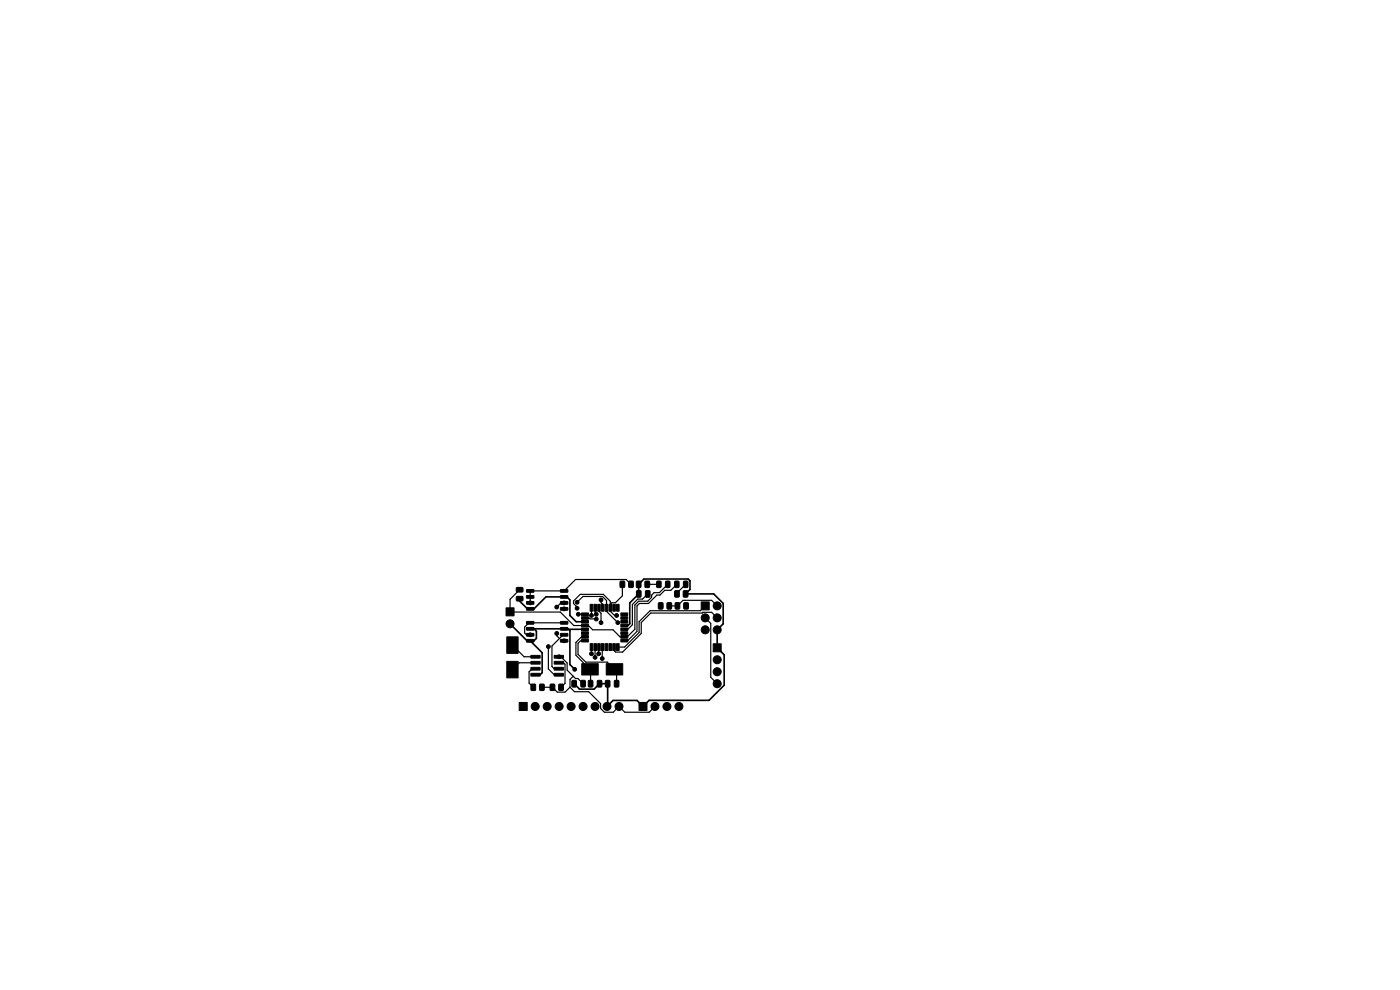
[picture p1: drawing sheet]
<svg xmlns="http://www.w3.org/2000/svg" width="297mm" height="210mm" viewBox="0 0 297 210" stroke-linecap="round" stroke-linejoin="round" font-family="sans-serif">
<g fill="#000" stroke="#000" stroke-width=".21">
<path d="M107.4 128.9h1.7v1.7h-1.7zM107.5 135.1h2.4v3.5h-2.4zM109.6 124.7l1.2-.1 .2 .2-.1 .6-.2 .2h-1l-.2-.2zM109.6 126.6l1.2-.1 .2 .3-.1 .5-.2 .2h-1l-.2-.3zM111.7 131.9l1.5-.1 .1 .5-1.5 .1zM111.7 133.1h1.5l.1 .5-1.5 .1zM111.7 134.4h1.5l.1 .5h-1.5zM111.7 135.7l1.5-.1 .1 .5-1.5 .1zM111.7 125.1h1.5l.1 .5h-1.5zM111.7 126.4l1.5-.1 .1 .5-1.5 .1zM111.7 127.6h1.5l.1 .5-1.5 .1zM111.7 128.9h1.5l.1 .5h-1.5z"/>
<path d="M112.6 139h1.9l.1 .6h-1.9zM117.6 139h1.9v.6h-1.9zM118.9 135.7l1.5-.1 .1 .5-1.5 .1zM118.9 134.4h1.5l.1 .5h-1.5zM118.9 133.1h1.5l.1 .5-1.5 .1zM118.9 131.9l1.5-.1 .1 .5-1.5 .1zM118.9 128.9h1.5l.1 .5h-1.5zM118.9 127.6h1.5l.1 .5-1.5 .1zM118.9 126.4l1.5-.1 .1 .5-1.5 .1zM118.9 125.1h1.5l.1 .5h-1.5zM123.4 130h1.4v.5l-1.4 .1zM123.4 130.8h1.4v.5l-1.4 .1z"/>
<path d="M123.4 131.6h1.4v.5l-1.4 .1zM123.4 132.4h1.4v.5l-1.4 .1zM123.4 133.2h1.4v.5l-1.4 .1zM123.4 134h1.4v.5l-1.4 .1zM123.4 134.8h1.4v.5l-1.4 .1zM123.4 135.6h1.4v.5l-1.4 .1zM125.2 136.6h.5v1.4h-.5zM125.2 128.2h.5v1.5l-.5-.1zM126 136.6h.5v1.4h-.5zM126 128.2h.5v1.5l-.5-.1zM126.8 136.6h.5v1.4h-.5zM126.8 128.2h.5v1.5l-.5-.1z"/>
<path d="M127.6 136.6h.5v1.4h-.5zM127.6 128.2h.5v1.5l-.5-.1zM128.4 136.6h.5v1.4h-.5zM128.4 128.2h.5v1.5l-.5-.1zM129.2 136.6h.5v1.4h-.5zM129.2 128.2h.5v1.5l-.5-.1zM130 136.6h.5v1.4h-.5zM130 128.2h.5v1.5l-.5-.1zM130.8 136.6h.5v1.4h-.5zM130.8 128.2h.5v1.5l-.5-.1zM131.7 135.6h1.4l.1 .5-1.5 .1zM131.7 134.8h1.4l.1 .5-1.5 .1z"/>
<path d="M131.7 134h1.4l.1 .5-1.5 .1zM131.7 133.2h1.4l.1 .5-1.5 .1zM131.7 132.4h1.4l.1 .5-1.5 .1zM131.7 131.6h1.4l.1 .5-1.5 .1zM131.7 130.8h1.4l.1 .5-1.5 .1zM131.7 130h1.4l.1 .5-1.5 .1zM131.6 123.3h.7l.2 .1v1l-.1 .2-.6 .1-.3-.2zM133.4 123.3h.7l.3 .1v1l-.2 .2-.6 .1-.2-.2zM135.1 125.3h.7l.2 .1v1.1l-.1 .2h-.6l-.3-.1zM135 123.3h.7l.3 .1v1l-.2 .2-.6 .1-.2-.2zM137 125.3h.7l.2 .1v1.1l-.1 .2h-.6l-.3-.1zM136.9 123.3h.7l.2 .1v1l-.1 .2-.7 .1-.2-.2z"/>
<path d="M139.4 123.3h.6l.2 .1 .1 1-.2 .2-.6 .1-.2-.2zM139.7 127.9l.7-.1 .3 .2v1l-.2 .2h-.6l-.2-.1zM141.2 123.3h.7l.2 .1v1l-.1 .2-.6 .1-.2-.2zM141.5 127.9l.7-.1 .3 .2v1l-.2 .2h-.6l-.2-.1zM143.3 127.9l.7-.1 .2 .2v1l-.1 .2h-.6l-.3-.1zM143.2 123.3h.6l.3 .1v1l-.2 .2-.6 .1-.2-.2zM143.2 125.4l.7-.1 .2 .1v1l-.1 .3h-.6l-.3-.2zM145.1 127.9l.7-.1 .2 .2 .1 1-.2 .2h-.6l-.3-.1zM145 125.4l.7-.1 .2 .1 .1 1-.2 .3h-.6l-.3-.2zM145 123.3h.7l.2 .1 .1 1-.2 .2-.6 .1-.2-.2zM148.8 127.7h1.7v1.7h-1.7zM151.3 136.6h1.7v1.7h-1.7z"/>
<path d="M107.5 140.3h2.4v3.5h-2.4zM110.1 149h1.7v1.7h-1.7zM112.6 142.9l1.9-.1 .1 .6h-1.9zM112.6 141.6h1.9l.1 .5h-1.9zM112.6 140.3h1.9l.1 .5-1.9 .1zM112.7 145.2l.7-.1 .2 .2v.9l-.1 .3h-.6l-.3-.2zM114.5 145.2l.7-.1 .3 .2v.9l-.2 .3h-.6l-.2-.2zM116.8 145.2l.7-.1 .2 .2v.9l-.1 .3h-.7l-.2-.2zM117.6 140.3h1.9v.5l-1.9 .1zM117.6 141.6h1.9v.5h-1.9zM117.6 142.9l1.9-.1v.6h-1.9zM118.6 145.2l.7-.1 .2 .2v.9l-.1 .3h-.6l-.3-.2z"/>
<path d="M121.4 144.4l.6-.1 .3 .2v1l-.2 .2-.6 .1-.2-.2zM123.4 140.8h3.5v2.4h-3.5zM123.3 144.4l.6-.1 .3 .2v1l-.2 .2-.6 .1-.2-.2zM124.9 144.4l.6-.1 .3 .2v1l-.2 .2-.6 .1-.2-.2zM126.8 144.4l.6-.1 .3 .2v1l-.2 .2-.6 .1-.2-.2zM128.5 144.4l.7-.1 .2 .2v1l-.1 .2-.6 .1-.3-.2zM128.6 140.8h3.5v2.4h-3.5zM130.4 144.4l.7-.1 .2 .2v1l-.1 .2-.6 .1-.3-.2zM135.6 149h1.7v1.7h-1.7z"/>
<circle cx="108.2" cy="132.3" r=".85"/>
<circle cx="110.2" cy="127" r=".4"/>
<circle cx="112.5" cy="134.7" r=".4"/>
<circle cx="112.5" cy="127.9" r=".4"/>
<circle cx="116.3" cy="137.2" r=".4"/>
<circle cx="118.1" cy="128.8" r=".4"/>
<circle cx="118.1" cy="134.4" r=".4"/>
<circle cx="118.6" cy="139.3" r=".4"/>
<circle cx="119.7" cy="135.9" r=".4"/>
<circle cx="119.7" cy="127.9" r=".4"/>
<circle cx="119.7" cy="129.2" r=".4"/>
<circle cx="122.4" cy="129" r=".4"/>
<circle cx="122.4" cy="127.8" r=".4"/>
<circle cx="122.7" cy="130.3" r=".4"/>
<circle cx="125.5" cy="138.7" r=".4"/>
<circle cx="125.5" cy="130.6" r=".4"/>
<circle cx="126.2" cy="139.4" r=".4"/>
<circle cx="126.5" cy="130.3" r=".4"/>
<circle cx="126.5" cy="131.3" r=".4"/>
<circle cx="127" cy="138.7" r=".4"/>
<circle cx="127.5" cy="127.3" r=".4"/>
<circle cx="127.5" cy="132.1" r=".4"/>
<circle cx="127.8" cy="139.7" r=".4"/>
<circle cx="130.8" cy="130.6" r=".4"/>
<circle cx="131.1" cy="132.1" r=".4"/>
<circle cx="133.9" cy="124" r=".4"/>
<circle cx="140.2" cy="128.5" r=".4"/>
<circle cx="142" cy="128.5" r=".4"/>
<circle cx="145.5" cy="128.5" r=".4"/>
<circle cx="149.6" cy="131.1" r=".85"/>
<circle cx="149.6" cy="133.6" r=".85"/>
<circle cx="152.1" cy="133.6" r=".85"/>
<circle cx="152.1" cy="131.1" r=".85"/>
<circle cx="152.1" cy="140" r=".85"/>
<circle cx="152.1" cy="128.5" r=".85"/>
<circle cx="113.5" cy="149.9" r=".85"/>
<circle cx="116.1" cy="149.9" r=".85"/>
<circle cx="118.6" cy="149.9" r=".85"/>
<circle cx="121.2" cy="149.9" r=".85"/>
<circle cx="121.9" cy="145.1" r=".4"/>
<circle cx="121.9" cy="142" r=".4"/>
<circle cx="123.7" cy="149.9" r=".85"/>
<circle cx="126.2" cy="149.9" r=".85"/>
<circle cx="128.8" cy="149.9" r=".85"/>
<circle cx="131.3" cy="149.9" r=".85"/>
<circle cx="138.9" cy="149.9" r=".85"/>
<circle cx="141.5" cy="149.9" r=".85"/>
<circle cx="144" cy="149.9" r=".85"/>
<circle cx="152.1" cy="145" r=".85"/>
<circle cx="152.1" cy="142.5" r=".85"/>
</g>
<path d="M108.2 132.3l3.6 3.6h1.5l.5-.5v-1.5l-.5-.5M110.2 127v.5l1.7 1.7h1.4l2.5-2.6h4.5l.6 .7v3.3l1.3 1.3h1.9M112.5 133.4h8l.4 .4v7.2l1 1M112.5 135.9l2.5 2.6v4.2l-.4 .4h-1M119.7 133.4l4.4 .1M135.5 126v-2l1.1-1.2h9.4l.4 .4v1.8l-1 1h6l2 2v4.3l-1.3 1.3v3.8l1.5 1.5v6.5l-3.2 3.2h-12.7l-1.3 1.3-1.3-1.3h-5l-1.3 1.3M135.5 126h.1M135.5 126l-1.9 1.9v4.4l-.4 .4h-.8M121.8 145l1.1 1.2h3.1l1.2-1.2h1.7v4.7" fill="none" stroke="#000" stroke-width=".35"/>
<g fill="none" stroke="#000" stroke-width=".25">
<path d="M108.7 136.8l2.5 2.5h2.4M116.3 137.2v4.7l1.3 1.2h1M118.1 134.4v.5l.6 .5M118.6 139.3h.4l1.3 1.4v1.5l1.8 1.7h.5l1.1 1.1M119.6 127.8l.1 .1h-.7l-.9 .9M119.7 134.7h-.2l-2.4 2.3v4.4l.5 .5h1M119.7 132.1h-7.5l-.9 .9v1.3l.4 .4h.8M122.1 128.5h.1M122.4 129v-.2l-.7-.8v-.5l1.4-1.4h4.9l1.5 1.5v2.1l.9 .9h.4M122.4 127.8l1.3-1.3h4.1l.9 .9v2.3l2.4 2.4M122.7 130.3h1.4M124 132.6l.1 .1"/>
<path d="M124.1 135.1h-.7l-1.2 1.2v2.7l3.1 3.1v2.9M124.1 131.1l2.4 .2M124.1 130.3h.1M124.1 135.9h-.9l-.6 .6v2.3l1.7 1.7h4.5l2 1.9v2.6M125.5 137.3h.1M125.5 128.9h.1M125.5 128.9v1.7M125.5 137.3v1.4M126.3 128.9v1.2l.2 .2M126.3 137.3l-.1 2.1M127.1 128.9v.8l.4 .4v2M127.1 137.3l-.1 1.4"/>
<path d="M127.5 127.3v.5l.4 .4v.7M127.9 137.3l-.1 2.4M132 124v2.4l-1.4 1.5h-.8l-.3 .3M133.9 124l-1.1-1.1h-10.7l-2.4 2.4h-7.2v2.6M137.3 124h2.5M137.4 126l-1.1 1.1h-1l-1.1 1.1v4.3l-1 1h-.8M141.7 124l-1.8 1.7h-1.1l-.6 .5v.5l-.8 .8h-1.9l-.8 .8v5.2l-1.6 1.6h-1.6l-1.5-1.5h-4.3l-.9-.9h-3.1l-2.8-2.9h-10.7v-2.7l2-2M142 128.5h1.7l1.2-1.2h6.1l1.1 1.2M143.6 124l-1.3 1.2h-1.3l-1 1h-.7l-1.7 1.8h-2l-.5 .5v5.4l-1.9 2h-.8M145.5 124l-1.9 1.8v.2M149.6 131.1l1.2 1.1v11.5l1.3 1.3M149.6 128.5l-1 1h-10.7l-2.3 2.4v2.3l-3.1 3.1h-1.4"/>
<path d="M152.1 131.1l-1.1-1.2h-1.9l-.1 .1h-10.9l-2.1 2.1v2.3l-3.9 3.9h-1.5l-.3-.3v-.7M113.6 141.9h-.7l-.7 .6v2.4l.9 .9M113.6 140.6h-3.4l-1.5 1.4M118.6 140.6h.9l.4 .3v4.1l-.9 .8M120.9 145.8l1 .9h3l2.5 2.6v1l.8 .8h1.9l1.2-1.2 1.2 1.2h5.2l1.2-1.2M120.9 145.8l-1 1h-1.7l-1-1h-2.2M121.7 143.5l-.8 .6v1.7"/>
</g>
</svg>
